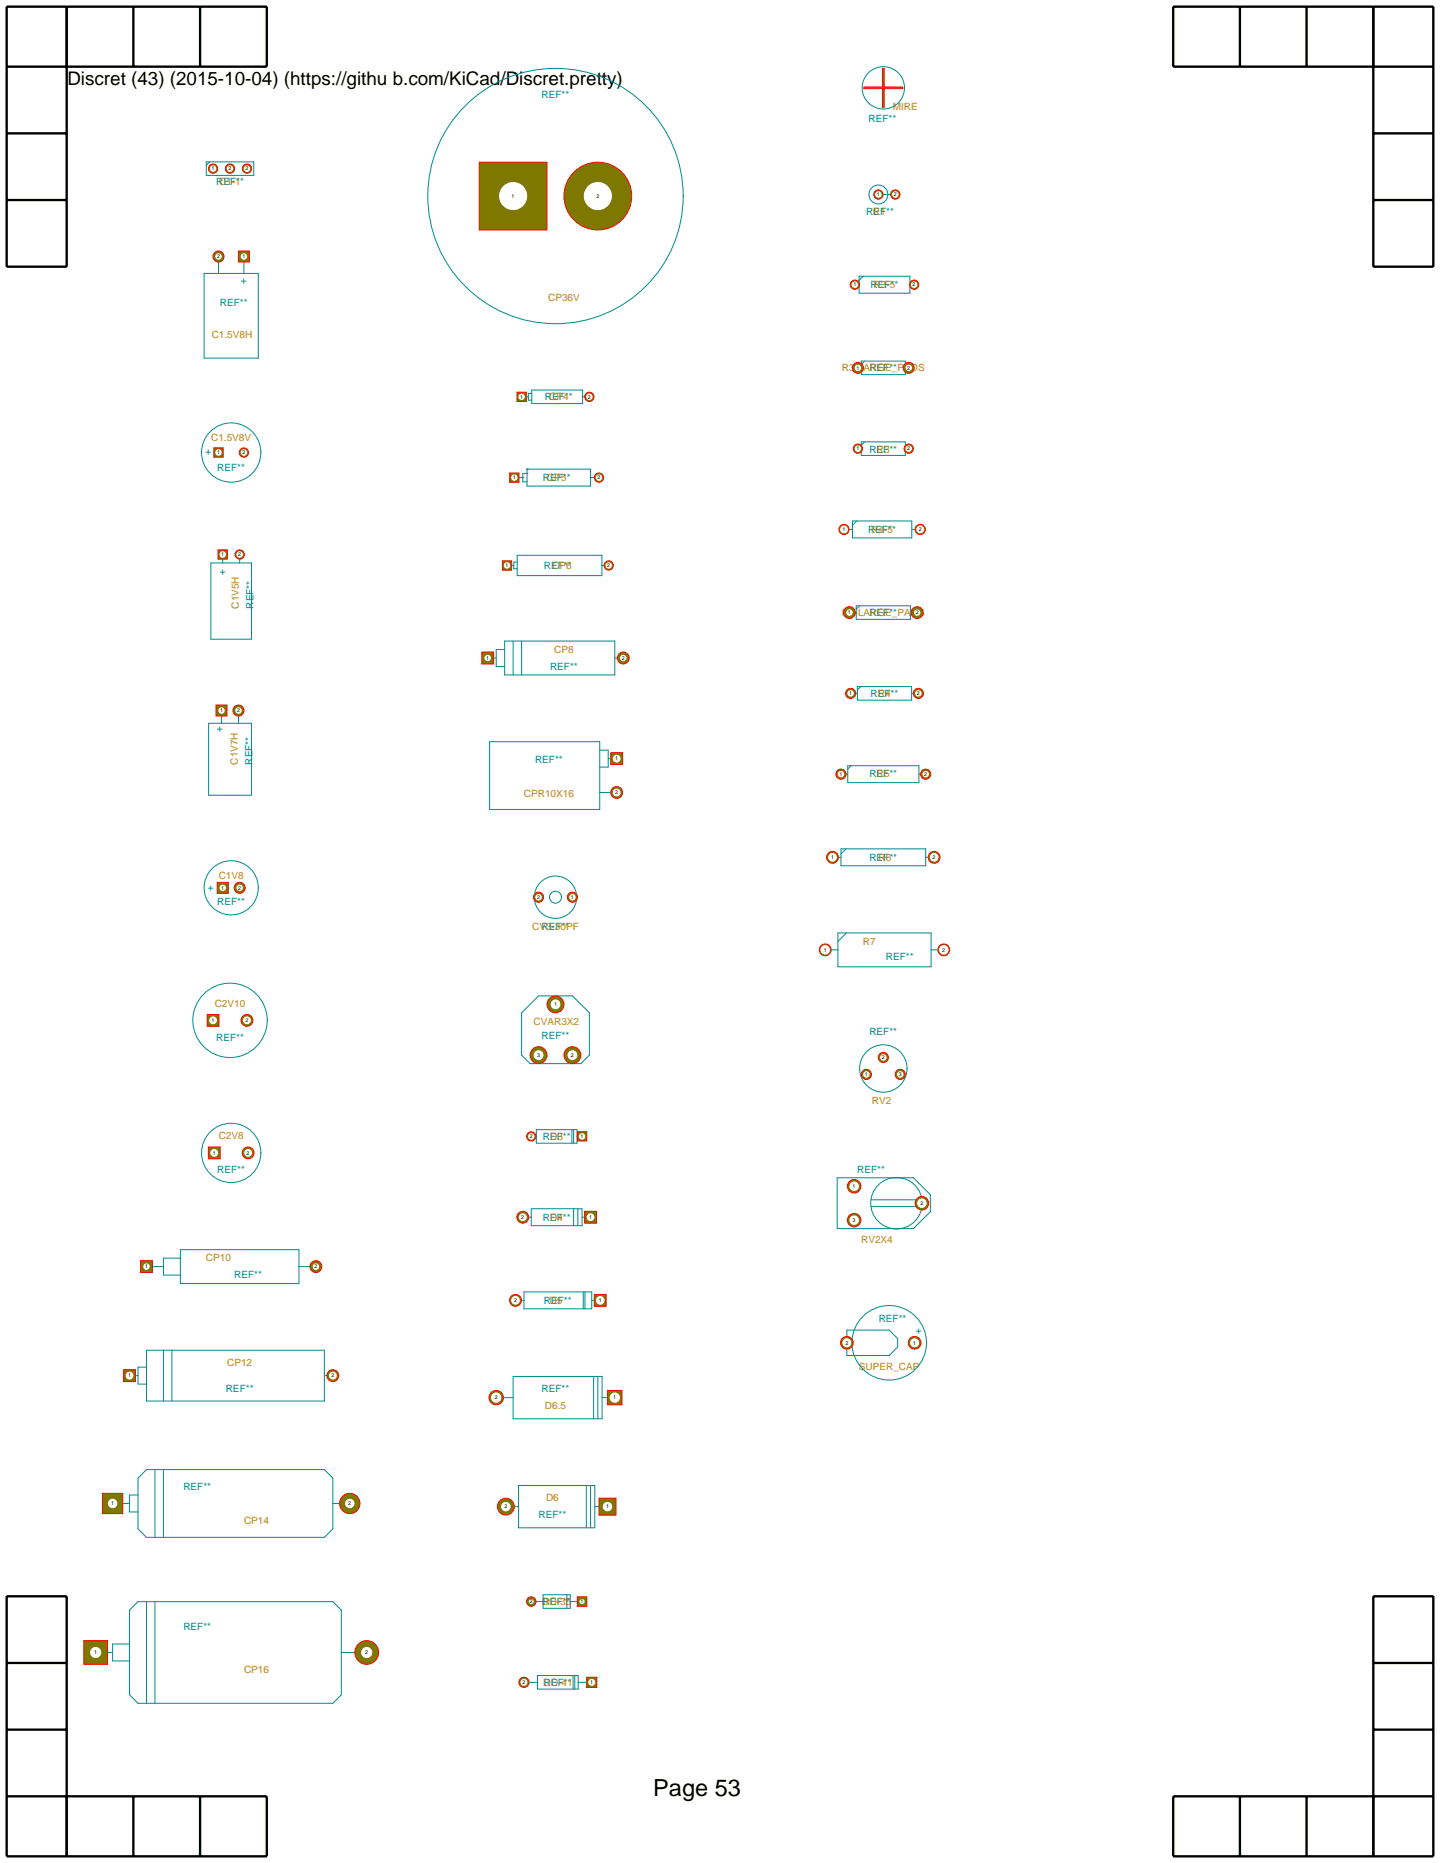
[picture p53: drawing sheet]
<svg xmlns="http://www.w3.org/2000/svg" width="216mm" height="279mm" viewBox="0 0 216 279" stroke-linecap="round" stroke-linejoin="round" font-family="sans-serif">
<defs><g id="words">
<text font-size="3.5" x="97.9" y="269.4">Page 53</text>
<text font-size="2.8" x="10.1" y="12.8">Discret (43) (2015-10-04) (https://githu b.com/KiCad/Discret.pretty)</text>
<g font-size="1.5" fill="#008b8b">
<text x="81.2" y="14.7">REF**</text>
<text x="130.2" y="18.2">REF**</text>
<text x="32.4" y="27.8">REF**</text>
<text x="129.9" y="32.2">REF**</text>
<text x="33" y="45.9">REF**</text>
<text x="36.1" y="42.6">+</text>
<text x="130.5" y="43.2">REF**</text>
<text x="130.4" y="55.7">REF**</text>
<text x="81.7" y="60">REF**</text>
<text x="30.8" y="68.2">+</text>
<text x="32.6" y="70.6">REF**</text>
<text x="130.4" y="67.9">REF**</text>
<text x="81.4" y="72.1">REF**</text>
<text x="130.2" y="79.9">REF**</text>
<text x="33" y="86.2">+</text>
<text x="81.6" y="85.3">REF**</text>
<text x="38" y="91.3" transform="rotate(-90 38 91.3)">REF**</text>
<text x="130.4" y="92.4">REF**</text>
<text x="82.5" y="100.4">REF**</text>
<text x="130.5" y="104.5">REF**</text>
<text x="32.5" y="109.7">+</text>
<text x="37.8" y="114.7" transform="rotate(-90 37.8 114.7)">REF**</text>
<text x="80.2" y="114.4">REF**</text>
<text x="130.4" y="116.6">REF**</text>
<text x="130.4" y="129.1">REF**</text>
<text x="31.2" y="133.6">+</text>
<text x="32.6" y="135.7">REF**</text>
<text x="81.2" y="139.5">REF**</text>
<text x="132.8" y="144">REF**</text>
<text x="81.2" y="155.8">REF**</text>
<text x="130.4" y="155.3">REF**</text>
<text x="32.4" y="156.1">REF**</text>
<text x="81.4" y="170.9">REF**</text>
<text x="32.6" y="175.9">REF**</text>
<text x="128.5" y="175.9">REF**</text>
<text x="81.4" y="183">REF**</text>
<text x="35.1" y="191.7">REF**</text>
<text x="81.6" y="195.5">REF**</text>
<text x="131.7" y="198.3">REF**</text>
<text x="137.3" y="200.1">+</text>
<text x="33.9" y="208.7">REF**</text>
<text x="81.2" y="208.8">REF**</text>
<text x="27.5" y="223.4">REF**</text>
<text x="80.7" y="227.7">REF**</text>
<text x="27.5" y="244.5">REF**</text>
<text x="81.4" y="240.7">REF**</text>
<text x="81.6" y="252.8">REF**</text>
</g>
<g font-size="1.5" fill="#b8860b">
<text x="133.9" y="16.5">MIRE</text>
<text x="32.9" y="27.8">C1-1</text>
<text x="130.9" y="32.2">R1</text>
<text x="82.2" y="45.1">CP36V</text>
<text x="131" y="43.2">R3-5</text>
<text x="31.7" y="50.6">C1.5V8H</text>
<text x="126.2" y="55.7">R3-LARGE_PADS</text>
<text x="82.3" y="60">CP4</text>
<text x="31.7" y="66.1">C1.5V8V</text>
<text x="131.5" y="67.9">R3</text>
<text x="82" y="72.1">CP5</text>
<text x="130.6" y="79.9">R4-5</text>
<text x="82.8" y="85.3">CP6</text>
<text x="35.8" y="91.3" transform="rotate(-90 35.8 91.3)">C1V5H</text>
<text x="126.2" y="92.4">R4-LARGE_PADS</text>
<text x="83.1" y="97.9">CP8</text>
<text x="131.7" y="104.5">R4</text>
<text x="35.6" y="114.7" transform="rotate(-90 35.6 114.7)">C1V7H</text>
<text x="78.5" y="119.5">CPR10X16</text>
<text x="131.5" y="116.6">R5</text>
<text x="32.8" y="131.9">C1V8</text>
<text x="131.7" y="129.1">R6</text>
<text x="79.8" y="139.5">CV3-30PF</text>
<text x="129.4" y="141.7">R7</text>
<text x="32.2" y="151">C2V10</text>
<text x="80" y="153.7">CVAR3X2</text>
<text x="130.7" y="165.6">RV2</text>
<text x="32.8" y="170.9">C2V8</text>
<text x="82.5" y="170.9">D3</text>
<text x="82.5" y="183">D4</text>
<text x="30.9" y="189.2">CP10</text>
<text x="129.1" y="186.4">RV2X4</text>
<text x="82.4" y="195.5">D5</text>
<text x="34.1" y="204.9">CP12</text>
<text x="128.8" y="205.4">SUPER_CAP</text>
<text x="81.7" y="211.4">D6.5</text>
<text x="81.9" y="225.2">D6</text>
<text x="36.6" y="228.5">CP14</text>
<text x="81.3" y="240.7">DO-35</text>
<text x="36.6" y="250.9">CP16</text>
<text x="81.4" y="252.8">DO-41</text>
</g>
<g font-size=".8">
<text x="31.7" y="25.6">1</text>
<text x="34.3" y="25.6">2</text>
<text x="36.8" y="25.6">2</text>
<text x="76.7" y="29.7">1</text>
<text x="89.4" y="29.7">2</text>
<text x="131.5" y="29.4">1</text>
<text x="134" y="29.4">2</text>
<text x="32.5" y="38.7">2</text>
<text x="36.3" y="38.7">1</text>
<text x="127.9" y="43">1</text>
<text x="136.8" y="43">2</text>
<text x="78" y="59.8">1</text>
<text x="88.1" y="59.8">2</text>
<text x="128.4" y="55.4">1</text>
<text x="136" y="55.4">2</text>
<text x="32.5" y="68.1">1</text>
<text x="36.3" y="68.1">2</text>
<text x="76.9" y="71.9">1</text>
<text x="89.6" y="71.9">2</text>
<text x="128.4" y="67.5">1</text>
<text x="136" y="67.5">2</text>
<text x="33.2" y="83.4">1</text>
<text x="35.7" y="83.4">2</text>
<text x="126.3" y="79.7">1</text>
<text x="137.8" y="79.7">2</text>
<text x="75.8" y="85.1">1</text>
<text x="91" y="85.1">2</text>
<text x="127.1" y="92.1">1</text>
<text x="137.3" y="92.1">2</text>
<text x="72.9" y="98.9">1</text>
<text x="93.2" y="98.9">2</text>
<text x="33" y="106.8">1</text>
<text x="35.5" y="106.8">2</text>
<text x="127.3" y="104.3">1</text>
<text x="137.5" y="104.3">2</text>
<text x="92.2" y="114">1</text>
<text x="92.2" y="119.1">2</text>
<text x="125.9" y="116.4">1</text>
<text x="138.6" y="116.4">2</text>
<text x="124.6" y="128.8">1</text>
<text x="139.8" y="128.8">2</text>
<text x="33.2" y="133.4">1</text>
<text x="35.7" y="133.4">2</text>
<text x="80.5" y="134.8">2</text>
<text x="85.6" y="134.8">1</text>
<text x="123.5" y="142.7">1</text>
<text x="141.3" y="142.7">2</text>
<text x="31.7" y="153.3">1</text>
<text x="36.8" y="153.3">2</text>
<text x="83.1" y="150.9">1</text>
<text x="80.5" y="158.5">3</text>
<text x="85.6" y="158.5">2</text>
<text x="129.7" y="161.4">1</text>
<text x="132.2" y="158.9">2</text>
<text x="134.8" y="161.4">3</text>
<text x="31.9" y="173.2">1</text>
<text x="37" y="173.2">2</text>
<text x="79.4" y="170.7">2</text>
<text x="87.1" y="170.7">1</text>
<text x="127.8" y="178.2">1</text>
<text x="78.2" y="182.8">2</text>
<text x="88.3" y="182.8">1</text>
<text x="127.8" y="183.3">3</text>
<text x="138" y="180.7">2</text>
<text x="21.7" y="190.2">1</text>
<text x="47.1" y="190.2">2</text>
<text x="77.1" y="195.3">2</text>
<text x="89.8" y="195.3">1</text>
<text x="126.7" y="201.6">2</text>
<text x="136.9" y="201.6">1</text>
<text x="19.2" y="206.6">1</text>
<text x="49.7" y="206.6">2</text>
<text x="74.2" y="209.9">2</text>
<text x="92" y="209.9">1</text>
<text x="16.7" y="225.7">1</text>
<text x="52.2" y="225.7">2</text>
<text x="75.6" y="226.2">2</text>
<text x="90.9" y="226.2">1</text>
<text x="79.4" y="240.5">2</text>
<text x="87.1" y="240.5">1</text>
<text x="14.1" y="248.1">1</text>
<text x="54.8" y="248.1">2</text>
<text x="78.3" y="252.6">2</text>
<text x="88.5" y="252.6">1</text>
</g>
</g></defs>
<path d="M30.9 24.3h7.1v2h-7.1zM31.4 24.3l-.5 .5" fill="none" stroke="#008b8b" stroke-width=".15"/>
<circle cx="31.9" cy="25.3" r=".7" fill="#7e7800" stroke="#f00" stroke-width=".15"/>
<circle cx="31.9" cy="25.3" r=".41" fill="#fff" stroke="#fff" stroke-width=".15"/>
<circle cx="37" cy="25.3" r=".7" fill="#7e7800" stroke="#f00" stroke-width=".15"/>
<circle cx="37" cy="25.3" r=".41" fill="#fff" stroke="#fff" stroke-width=".15"/>
<circle cx="34.5" cy="25.3" r=".7" fill="#7e7800" stroke="#f00" stroke-width=".15"/>
<circle cx="34.5" cy="25.3" r=".41" fill="#fff" stroke="#fff" stroke-width=".15"/>
<path d="M32.8 38.5v2.5M36.6 38.5v2.5M30.6 41h8.1v12.7h-8.1z" fill="none" stroke="#008b8b" stroke-width=".15"/>
<path d="M35.7 37.6h1.7v1.7h-1.7z" fill-rule="evenodd" fill="#7e7800" stroke="#f00" stroke-width=".15"/>
<circle cx="36.6" cy="38.5" r=".41" fill="#fff" stroke="#fff" stroke-width=".15"/>
<circle cx="32.8" cy="38.5" r=".83" fill="#7e7800" stroke="#f00" stroke-width=".15"/>
<circle cx="32.8" cy="38.5" r=".41" fill="#fff" stroke="#fff" stroke-width=".15"/>
<circle cx="34.7" cy="67.9" r="4.4" fill="none" stroke="#008b8b" stroke-width=".15"/>
<path d="M32.1 67.2h1.4v1.4h-1.4z" fill-rule="evenodd" fill="#7e7800" stroke="#f00" stroke-width=".15"/>
<circle cx="32.8" cy="67.9" r=".41" fill="#fff" stroke="#fff" stroke-width=".15"/>
<circle cx="36.6" cy="67.9" r=".7" fill="#7e7800" stroke="#f00" stroke-width=".15"/>
<circle cx="36.6" cy="67.9" r=".41" fill="#fff" stroke="#fff" stroke-width=".15"/>
<path d="M31.6 84.4h6.1v11.5h-6.1zM33.4 83.2v1.2M35.9 83.2v1.2" fill="none" stroke="#008b8b" stroke-width=".15"/>
<path d="M32.7 82.5h1.4v1.4h-1.4z" fill-rule="evenodd" fill="#7e7800" stroke="#f00" stroke-width=".15"/>
<circle cx="33.4" cy="83.2" r=".41" fill="#fff" stroke="#fff" stroke-width=".15"/>
<circle cx="35.9" cy="83.2" r=".7" fill="#7e7800" stroke="#f00" stroke-width=".15"/>
<circle cx="35.9" cy="83.2" r=".41" fill="#fff" stroke="#fff" stroke-width=".15"/>
<path d="M31.3 108.5v10.8M31.3 108.5h6.4M31.3 119.3h6.4M33.2 106.6v1.9M35.8 106.6v1.9M37.7 108.5v10.8" fill="none" stroke="#008b8b" stroke-width=".15"/>
<path d="M32.4 105.7h1.6v1.7h-1.6z" fill-rule="evenodd" fill="#7e7800" stroke="#f00" stroke-width=".15"/>
<circle cx="33.2" cy="106.6" r=".41" fill="#fff" stroke="#fff" stroke-width=".15"/>
<circle cx="35.8" cy="106.6" r=".83" fill="#7e7800" stroke="#f00" stroke-width=".15"/>
<circle cx="35.8" cy="106.6" r=".41" fill="#fff" stroke="#fff" stroke-width=".15"/>
<circle cx="34.7" cy="133.1" r="4.1" fill="none" stroke="#008b8b" stroke-width=".15"/>
<path d="M32.6 132.3h1.6v1.7h-1.6z" fill-rule="evenodd" fill="#7e7800" stroke="#f00" stroke-width=".15"/>
<circle cx="33.4" cy="133.1" r=".41" fill="#fff" stroke="#fff" stroke-width=".15"/>
<circle cx="35.9" cy="133.1" r=".83" fill="#7e7800" stroke="#f00" stroke-width=".15"/>
<circle cx="35.9" cy="133.1" r=".41" fill="#fff" stroke="#fff" stroke-width=".15"/>
<circle cx="34.5" cy="153" r="5.6" fill="none" stroke="#008b8b" stroke-width=".15"/>
<path d="M31.1 152.1h1.7v1.8h-1.7z" fill-rule="evenodd" fill="#7e7800" stroke="#f00" stroke-width=".15"/>
<circle cx="31.9" cy="153" r=".51" fill="#fff" stroke="#fff" stroke-width=".15"/>
<circle cx="37" cy="153" r=".89" fill="#7e7800" stroke="#f00" stroke-width=".15"/>
<circle cx="37" cy="153" r=".51" fill="#fff" stroke="#fff" stroke-width=".15"/>
<circle cx="34.7" cy="172.9" r="4.4" fill="none" stroke="#008b8b" stroke-width=".15"/>
<path d="M31.2 172h1.8v1.8h-1.8z" fill-rule="evenodd" fill="#7e7800" stroke="#f00" stroke-width=".15"/>
<circle cx="32.1" cy="172.9" r=".51" fill="#fff" stroke="#fff" stroke-width=".15"/>
<circle cx="37.2" cy="172.9" r=".89" fill="#7e7800" stroke="#f00" stroke-width=".15"/>
<circle cx="37.2" cy="172.9" r=".51" fill="#fff" stroke="#fff" stroke-width=".15"/>
<path d="M22 190h2.5M27 187.4h17.8v5.1h-17.8zM27 188.7h-2.5v2.5h2.5M44.8 190h2.6" fill="none" stroke="#008b8b" stroke-width=".15"/>
<circle cx="47.4" cy="190" r=".89" fill="#7e7800" stroke="#f00" stroke-width=".15"/>
<circle cx="47.4" cy="190" r=".41" fill="#fff" stroke="#fff" stroke-width=".15"/>
<path d="M21.1 189.1h1.8v1.7h-1.8z" fill-rule="evenodd" fill="#7e7800" stroke="#f00" stroke-width=".15"/>
<circle cx="22" cy="190" r=".41" fill="#fff" stroke="#fff" stroke-width=".15"/>
<path d="M19.4 206.3h1.3M22 205h-1.3v2.6h1.3M22 202.5h26.6v7.6h-26.6zM24.5 202.5v7.6M25.8 202.5v7.6M48.6 206.3h1.3" fill="none" stroke="#008b8b" stroke-width=".15"/>
<path d="M18.5 205.4h1.8v1.8h-1.8z" fill-rule="evenodd" fill="#7e7800" stroke="#f00" stroke-width=".15"/>
<circle cx="19.4" cy="206.3" r=".51" fill="#fff" stroke="#fff" stroke-width=".15"/>
<circle cx="49.9" cy="206.3" r=".89" fill="#7e7800" stroke="#f00" stroke-width=".15"/>
<circle cx="49.9" cy="206.3" r=".51" fill="#fff" stroke="#fff" stroke-width=".15"/>
<path d="M16.9 225.5h2.5M20.7 224.2h-1.3v2.6h1.3M22 220.4h26.6l1.3 1.3v7.6l-1.3 1.3h-26.6l-1.3-1.3v-7.6zM23.2 220.4v10.2M24.5 220.4v10.2M49.9 225.5h2.5" fill="none" stroke="#008b8b" stroke-width=".15"/>
<path d="M15.4 224h3v3h-3z" fill-rule="evenodd" fill="#7e7800" stroke="#f00" stroke-width=".15"/>
<circle cx="16.9" cy="225.5" r=".64" fill="#fff" stroke="#fff" stroke-width=".15"/>
<circle cx="52.4" cy="225.5" r="1.52" fill="#7e7800" stroke="#f00" stroke-width=".15"/>
<circle cx="52.4" cy="225.5" r=".64" fill="#fff" stroke="#fff" stroke-width=".15"/>
<path d="M14.3 247.8h2.6M19.4 241.5l1.3-1.3h29.2l1.3 1.3v12.7l-1.3 1.2h-29.2l-1.3-1.2zM19.4 246.6h-2.5v2.5h2.5M22 240.2v15.2M23.2 240.2v15.2M51.2 247.8h3.8" fill="none" stroke="#008b8b" stroke-width=".15"/>
<path d="M12.6 246h3.5v3.6h-3.5z" fill-rule="evenodd" fill="#7e7800" stroke="#f00" stroke-width=".15"/>
<circle cx="14.3" cy="247.8" r=".76" fill="#fff" stroke="#fff" stroke-width=".15"/>
<circle cx="55" cy="247.8" r="1.78" fill="#7e7800" stroke="#f00" stroke-width=".15"/>
<circle cx="55" cy="247.8" r=".76" fill="#fff" stroke="#fff" stroke-width=".15"/>
<circle cx="83.3" cy="29.4" r="19.1" fill="none" stroke="#008b8b" stroke-width=".15"/>
<circle cx="89.6" cy="29.4" r="5.1" fill="#7e7800" stroke="#f00" stroke-width=".15"/>
<circle cx="89.6" cy="29.4" r="2.03" fill="#fff" stroke="#fff" stroke-width=".15"/>
<path d="M71.9 24.3h10.1v10.2h-10.1z" fill-rule="evenodd" fill="#7e7800" stroke="#f00" stroke-width=".15"/>
<circle cx="76.9" cy="29.4" r="2.03" fill="#fff" stroke="#fff" stroke-width=".15"/>
<path d="M78.2 59.5h1M79.7 58.5h7.7v2h-7.7zM79.7 59h-.5v1h.5M87.4 59.5h1" fill="none" stroke="#008b8b" stroke-width=".15"/>
<path d="M77.5 58.8h1.4v1.4h-1.4z" fill-rule="evenodd" fill="#7e7800" stroke="#f00" stroke-width=".15"/>
<circle cx="78.2" cy="59.5" r=".41" fill="#fff" stroke="#fff" stroke-width=".15"/>
<circle cx="88.4" cy="59.5" r=".7" fill="#7e7800" stroke="#f00" stroke-width=".15"/>
<circle cx="88.4" cy="59.5" r=".41" fill="#fff" stroke="#fff" stroke-width=".15"/>
<path d="M77.1 71.6h.1M77.1 71.6h1.3M78.4 71.6h.1M79 70.4h.1M79 71h.1M79 70.4h9.5v2.5h-9.5zM79 71h-.6v1.3h.6M88.5 71.6h.1M88.5 71.6h1.3M89.8 71.6h.1" fill="none" stroke="#008b8b" stroke-width=".15"/>
<path d="M76.4 70.9h1.4v1.4h-1.4z" fill-rule="evenodd" fill="#7e7800" stroke="#f00" stroke-width=".15"/>
<circle cx="77.1" cy="71.6" r=".41" fill="#fff" stroke="#fff" stroke-width=".15"/>
<circle cx="89.8" cy="71.6" r=".7" fill="#7e7800" stroke="#f00" stroke-width=".15"/>
<circle cx="89.8" cy="71.6" r=".41" fill="#fff" stroke="#fff" stroke-width=".15"/>
<path d="M76 84.8h1M77.5 84.3h-.5v1h.5M77.5 83.3h12.7v3h-12.7zM90.2 84.8h1.1" fill="none" stroke="#008b8b" stroke-width=".15"/>
<path d="M75.3 84.1h1.4v1.4h-1.4z" fill-rule="evenodd" fill="#7e7800" stroke="#f00" stroke-width=".15"/>
<circle cx="76" cy="84.8" r=".41" fill="#fff" stroke="#fff" stroke-width=".15"/>
<circle cx="91.3" cy="84.8" r=".7" fill="#7e7800" stroke="#f00" stroke-width=".15"/>
<circle cx="91.3" cy="84.8" r=".41" fill="#fff" stroke="#fff" stroke-width=".15"/>
<path d="M73.1 98.7h1.3M75.7 97.4h-1.3v2.6h1.3M75.7 96.1h16.5v5.1h-16.5zM76.9 96.1v5.1M78.2 96.1v5.1M92.2 98.7h1.2" fill="none" stroke="#008b8b" stroke-width=".15"/>
<path d="M72.2 97.8h1.8v1.8h-1.8z" fill-rule="evenodd" fill="#7e7800" stroke="#f00" stroke-width=".15"/>
<circle cx="73.1" cy="98.7" r=".41" fill="#fff" stroke="#fff" stroke-width=".15"/>
<circle cx="93.4" cy="98.7" r=".89" fill="#7e7800" stroke="#f00" stroke-width=".15"/>
<circle cx="93.4" cy="98.7" r=".41" fill="#fff" stroke="#fff" stroke-width=".15"/>
<path d="M73.4 111.2h16.5v10.2h-16.5zM89.9 112.5h1.3v2.5h-1.3M89.9 118.9h2.6M91.2 113.8h1.3" fill="none" stroke="#008b8b" stroke-width=".15"/>
<path d="M91.6 112.9h1.7v1.8h-1.7z" fill-rule="evenodd" fill="#7e7800" stroke="#f00" stroke-width=".15"/>
<circle cx="92.5" cy="113.8" r=".51" fill="#fff" stroke="#fff" stroke-width=".15"/>
<circle cx="92.5" cy="118.9" r=".89" fill="#7e7800" stroke="#f00" stroke-width=".15"/>
<circle cx="92.5" cy="118.9" r=".51" fill="#fff" stroke="#fff" stroke-width=".15"/>
<g fill="none" stroke="#008b8b" stroke-width=".15">
<circle cx="83.3" cy="134.6" r="3.2"/>
<circle cx="83.3" cy="134.6" r=".9"/>
</g>
<circle cx="85.8" cy="134.6" r=".76" fill="#7e7800" stroke="#f00" stroke-width=".15"/>
<circle cx="85.8" cy="134.6" r=".41" fill="#fff" stroke="#fff" stroke-width=".15"/>
<circle cx="80.7" cy="134.6" r=".76" fill="#7e7800" stroke="#f00" stroke-width=".15"/>
<circle cx="80.7" cy="134.6" r=".41" fill="#fff" stroke="#fff" stroke-width=".15"/>
<path d="M80.7 149.4h5.1l2.6 2.5v6.3l-1.3 1.3h-7.6l-1.3-1.3v-6.3z" fill="none" stroke="#008b8b" stroke-width=".15"/>
<circle cx="83.3" cy="150.6" r="1.27" fill="#7e7800" stroke="#f00" stroke-width=".15"/>
<circle cx="83.3" cy="150.6" r=".66" fill="#fff" stroke="#fff" stroke-width=".15"/>
<circle cx="85.8" cy="158.2" r="1.27" fill="#7e7800" stroke="#f00" stroke-width=".15"/>
<circle cx="85.8" cy="158.2" r=".66" fill="#fff" stroke="#fff" stroke-width=".15"/>
<circle cx="80.7" cy="158.2" r="1.27" fill="#7e7800" stroke="#f00" stroke-width=".15"/>
<circle cx="80.7" cy="158.2" r=".66" fill="#fff" stroke="#fff" stroke-width=".15"/>
<path d="M79.7 170.4h.7M80.4 169.4h6.1v2h-6.1zM85.7 169.4v2M86 169.4v2M86.5 170.4h.8" fill="none" stroke="#008b8b" stroke-width=".15"/>
<path d="M86.6 169.7h1.4v1.4h-1.4z" fill-rule="evenodd" fill="#7e7800" stroke="#f00" stroke-width=".15"/>
<circle cx="87.3" cy="170.4" r=".41" fill="#fff" stroke="#fff" stroke-width=".15"/>
<circle cx="79.7" cy="170.4" r=".7" fill="#7e7800" stroke="#f00" stroke-width=".15"/>
<circle cx="79.7" cy="170.4" r=".41" fill="#fff" stroke="#fff" stroke-width=".15"/>
<path d="M78.4 182.6h1.3M79.7 181.3h7.6v2.5h-7.6zM86 181.3v2.5M86.6 181.3v2.5M87.3 182.6h1.2" fill="none" stroke="#008b8b" stroke-width=".15"/>
<circle cx="78.4" cy="182.5" r=".89" fill="#7e7800" stroke="#f00" stroke-width=".15"/>
<circle cx="78.4" cy="182.6" r=".51" fill="#fff" stroke="#fff" stroke-width=".15"/>
<path d="M87.7 181.7h1.7v1.7h-1.7z" fill-rule="evenodd" fill="#7e7800" stroke="#f00" stroke-width=".15"/>
<circle cx="88.5" cy="182.6" r=".51" fill="#fff" stroke="#fff" stroke-width=".15"/>
<path d="M77.3 195h1.3M78.6 193.7h10.1v2.6h-10.1zM87.4 193.7v2.6M87.7 193.7v2.6M88.7 195h1.3" fill="none" stroke="#008b8b" stroke-width=".15"/>
<circle cx="77.3" cy="195" r=".89" fill="#7e7800" stroke="#f00" stroke-width=".15"/>
<circle cx="77.3" cy="195" r=".57" fill="#fff" stroke="#fff" stroke-width=".15"/>
<path d="M89.1 194.1h1.8v1.8h-1.8z" fill-rule="evenodd" fill="#7e7800" stroke="#f00" stroke-width=".15"/>
<circle cx="90" cy="195" r=".57" fill="#fff" stroke="#fff" stroke-width=".15"/>
<path d="M74.4 209.6h2.5M76.9 206.4h13.4v6.4h-13.4zM89 206.4v6.4M89.6 206.4v6.4M90.3 209.6h1.9" fill="none" stroke="#008b8b" stroke-width=".15"/>
<circle cx="74.4" cy="209.6" r="1.08" fill="#7e7800" stroke="#f00" stroke-width=".15"/>
<circle cx="74.4" cy="209.6" r=".7" fill="#fff" stroke="#fff" stroke-width=".15"/>
<path d="M91.1 208.5h2.2v2.2h-2.2z" fill-rule="evenodd" fill="#7e7800" stroke="#f00" stroke-width=".15"/>
<circle cx="92.2" cy="209.6" r=".7" fill="#fff" stroke="#fff" stroke-width=".15"/>
<path d="M75.8 226h1.9M77.7 222.8h11.5v6.3h-11.5zM87.9 222.8v6.3M88.5 222.8v6.3M89.2 226h1.9" fill="none" stroke="#008b8b" stroke-width=".15"/>
<circle cx="75.8" cy="226" r="1.27" fill="#7e7800" stroke="#f00" stroke-width=".15"/>
<circle cx="75.8" cy="226" r=".64" fill="#fff" stroke="#fff" stroke-width=".15"/>
<path d="M89.8 224.7h2.6v2.5h-2.6z" fill-rule="evenodd" fill="#7e7800" stroke="#f00" stroke-width=".15"/>
<circle cx="91.1" cy="226" r=".64" fill="#fff" stroke="#fff" stroke-width=".15"/>
<path d="M81.4 239.2h4.1v2h-4.1zM85 239.2v2M79.7 240.2h1.7M85.5 240.2h1.8" fill="none" stroke="#008b8b" stroke-width=".15"/>
<path d="M86.6 239.5h1.4v1.4h-1.4z" fill-rule="evenodd" fill="#7e7800" stroke="#f00" stroke-width=".15"/>
<circle cx="87.3" cy="240.2" r=".3" fill="#fff" stroke="#fff" stroke-width=".15"/>
<circle cx="79.7" cy="240.2" r=".71" fill="#7e7800" stroke="#f00" stroke-width=".15"/>
<circle cx="79.7" cy="240.2" r=".3" fill="#fff" stroke="#fff" stroke-width=".15"/>
<path d="M78.6 252.3h2M80.6 251.3h6.1v2h-6.1zM85.9 251.3v2M86.2 251.3v2M86.7 252.3h2" fill="none" stroke="#008b8b" stroke-width=".15"/>
<path d="M88 251.5h1.5v1.6h-1.5z" fill-rule="evenodd" fill="#7e7800" stroke="#f00" stroke-width=".15"/>
<circle cx="88.7" cy="252.3" r=".44" fill="#fff" stroke="#fff" stroke-width=".15"/>
<circle cx="78.6" cy="252.3" r=".76" fill="#7e7800" stroke="#f00" stroke-width=".15"/>
<circle cx="78.6" cy="252.3" r=".44" fill="#fff" stroke="#fff" stroke-width=".15"/>
<circle cx="132.4" cy="13.2" r="3.2" fill="none" stroke="#008b8b" stroke-width=".15"/>
<g fill="#7e7800" stroke="#f00" stroke-width=".15">
<path d="M129.5 13h2.8v.3h-2.8z" fill-rule="evenodd"/>
<path d="M132.3 10.3h.3v2.7h-.3z" fill-rule="evenodd"/>
<circle cx="132.4" cy="13.2" r=".13"/>
</g>
<circle cx="132.4" cy="13.2" r=".03" fill="#fff" stroke="#fff" stroke-width=".15"/>
<g fill="#7e7800" stroke="#f00" stroke-width=".15">
<path d="M132.3 13.3h.3v2.8h-.3z" fill-rule="evenodd"/>
<path d="M132.6 13h2.8v.3h-2.8z" fill-rule="evenodd"/>
</g>
<g fill="none" stroke="#008b8b" stroke-width=".15">
<path d="M131.7 29.2h2.5"/>
<circle cx="131.7" cy="29.2" r="1.42"/>
</g>
<circle cx="131.7" cy="29.2" r=".7" fill="#7e7800" stroke="#f00" stroke-width=".15"/>
<circle cx="131.7" cy="29.2" r=".41" fill="#fff" stroke="#fff" stroke-width=".15"/>
<circle cx="134.2" cy="29.2" r=".7" fill="#7e7800" stroke="#f00" stroke-width=".15"/>
<circle cx="134.2" cy="29.2" r=".41" fill="#fff" stroke="#fff" stroke-width=".15"/>
<path d="M128.2 42.7h.6M128.8 41.4h7.6v2.6h-7.6zM129.4 41.4l-.6 .7M136.4 42.7h.7" fill="none" stroke="#008b8b" stroke-width=".15"/>
<circle cx="128.2" cy="42.7" r=".7" fill="#7e7800" stroke="#f00" stroke-width=".15"/>
<circle cx="128.2" cy="42.7" r=".41" fill="#fff" stroke="#fff" stroke-width=".15"/>
<circle cx="137.1" cy="42.7" r=".7" fill="#7e7800" stroke="#f00" stroke-width=".15"/>
<circle cx="137.1" cy="42.7" r=".41" fill="#fff" stroke="#fff" stroke-width=".15"/>
<path d="M128.6 55.2h.5M129.1 54.2h6.6v2h-6.6zM129.6 54.2l-.5 .5M135.7 55.2h.5" fill="none" stroke="#008b8b" stroke-width=".15"/>
<circle cx="128.6" cy="55.2" r=".83" fill="#7e7800" stroke="#f00" stroke-width=".15"/>
<circle cx="128.6" cy="55.2" r=".41" fill="#fff" stroke="#fff" stroke-width=".15"/>
<circle cx="136.2" cy="55.2" r=".83" fill="#7e7800" stroke="#f00" stroke-width=".15"/>
<circle cx="136.2" cy="55.2" r=".41" fill="#fff" stroke="#fff" stroke-width=".15"/>
<path d="M128.6 67.3h.5M129.1 66.3h6.6v2h-6.6zM129.6 66.3l-.5 .5M135.7 67.3h.5" fill="none" stroke="#008b8b" stroke-width=".15"/>
<circle cx="128.6" cy="67.3" r=".7" fill="#7e7800" stroke="#f00" stroke-width=".15"/>
<circle cx="128.6" cy="67.3" r=".41" fill="#fff" stroke="#fff" stroke-width=".15"/>
<circle cx="136.2" cy="67.3" r=".7" fill="#7e7800" stroke="#f00" stroke-width=".15"/>
<circle cx="136.2" cy="67.3" r=".41" fill="#fff" stroke="#fff" stroke-width=".15"/>
<path d="M126.5 79.4h1.3M127.8 78.1h8.9v2.6h-8.9zM128.5 78.1l-.7 .7M136.7 79.4h1.3" fill="none" stroke="#008b8b" stroke-width=".15"/>
<circle cx="126.5" cy="79.4" r=".76" fill="#7e7800" stroke="#f00" stroke-width=".15"/>
<circle cx="126.5" cy="79.4" r=".51" fill="#fff" stroke="#fff" stroke-width=".15"/>
<circle cx="138" cy="79.4" r=".76" fill="#7e7800" stroke="#f00" stroke-width=".15"/>
<circle cx="138" cy="79.4" r=".51" fill="#fff" stroke="#fff" stroke-width=".15"/>
<path d="M127.4 91.9h1M128.4 90.9h8.1v2h-8.1zM128.9 90.9l-.5 .5M136.5 91.9h1" fill="none" stroke="#008b8b" stroke-width=".15"/>
<circle cx="127.4" cy="91.9" r=".89" fill="#7e7800" stroke="#f00" stroke-width=".15"/>
<circle cx="127.4" cy="91.9" r=".41" fill="#fff" stroke="#fff" stroke-width=".15"/>
<circle cx="137.5" cy="91.9" r=".89" fill="#7e7800" stroke="#f00" stroke-width=".15"/>
<circle cx="137.5" cy="91.9" r=".41" fill="#fff" stroke="#fff" stroke-width=".15"/>
<path d="M127.5 104h1M128.5 103h8.2v2h-8.2zM129.1 103l-.6 .5M136.7 104h1" fill="none" stroke="#008b8b" stroke-width=".15"/>
<circle cx="127.5" cy="104" r=".76" fill="#7e7800" stroke="#f00" stroke-width=".15"/>
<circle cx="127.5" cy="104" r=".41" fill="#fff" stroke="#fff" stroke-width=".15"/>
<circle cx="137.7" cy="104" r=".76" fill="#7e7800" stroke="#f00" stroke-width=".15"/>
<circle cx="137.7" cy="104" r=".41" fill="#fff" stroke="#fff" stroke-width=".15"/>
<path d="M126.1 116.1h1M127.1 114.8h10.7v2.6h-10.7zM127.6 114.8l-.5 .5M137.8 116.1h1" fill="none" stroke="#008b8b" stroke-width=".15"/>
<circle cx="126.1" cy="116.1" r=".76" fill="#7e7800" stroke="#f00" stroke-width=".15"/>
<circle cx="126.1" cy="116.1" r=".41" fill="#fff" stroke="#fff" stroke-width=".15"/>
<circle cx="138.8" cy="116.1" r=".76" fill="#7e7800" stroke="#f00" stroke-width=".15"/>
<circle cx="138.8" cy="116.1" r=".41" fill="#fff" stroke="#fff" stroke-width=".15"/>
<path d="M124.8 128.6h1.3M126.1 127.3h12.7v2.5h-12.7zM126.8 127.3l-.7 .8M138.8 128.6h1.3" fill="none" stroke="#008b8b" stroke-width=".15"/>
<circle cx="124.8" cy="128.6" r=".89" fill="#7e7800" stroke="#f00" stroke-width=".15"/>
<circle cx="124.8" cy="128.6" r=".57" fill="#fff" stroke="#fff" stroke-width=".15"/>
<circle cx="140.1" cy="128.6" r=".89" fill="#7e7800" stroke="#f00" stroke-width=".15"/>
<circle cx="140.1" cy="128.6" r=".57" fill="#fff" stroke="#fff" stroke-width=".15"/>
<path d="M125.6 139.9h14v5.1h-14zM126.9 139.9l-1.3 1.3M123.7 142.5h.1M123.7 142.5h1.9M139.6 142.5h1.9M141.5 142.5h.1" fill="none" stroke="#008b8b" stroke-width=".15"/>
<circle cx="123.7" cy="142.5" r=".89" fill="#7e7800" stroke="#f00" stroke-width=".15"/>
<circle cx="123.7" cy="142.5" r=".64" fill="#fff" stroke="#fff" stroke-width=".15"/>
<circle cx="141.5" cy="142.5" r=".89" fill="#7e7800" stroke="#f00" stroke-width=".15"/>
<circle cx="141.5" cy="142.5" r=".64" fill="#fff" stroke="#fff" stroke-width=".15"/>
<circle cx="132.4" cy="160.2" r="3.6" fill="none" stroke="#008b8b" stroke-width=".15"/>
<circle cx="129.9" cy="161.1" r=".76" fill="#7e7800" stroke="#f00" stroke-width=".15"/>
<circle cx="129.9" cy="161.1" r=".41" fill="#fff" stroke="#fff" stroke-width=".15"/>
<circle cx="132.4" cy="158.6" r=".76" fill="#7e7800" stroke="#f00" stroke-width=".15"/>
<circle cx="132.4" cy="158.6" r=".41" fill="#fff" stroke="#fff" stroke-width=".15"/>
<circle cx="135" cy="161.1" r=".76" fill="#7e7800" stroke="#f00" stroke-width=".15"/>
<circle cx="135" cy="161.1" r=".41" fill="#fff" stroke="#fff" stroke-width=".15"/>
<g fill="none" stroke="#008b8b" stroke-width=".15">
<path d="M125.5 176.6h11.5l2.5 2.6v2.5l-2.5 2.6h-11.5zM130.6 179.9h7.5M130.6 181h7.5"/>
<circle cx="134.4" cy="180.4" r="3.9"/>
</g>
<circle cx="128.1" cy="177.9" r="1.02" fill="#7e7800" stroke="#f00" stroke-width=".15"/>
<circle cx="128.1" cy="177.9" r=".64" fill="#fff" stroke="#fff" stroke-width=".15"/>
<circle cx="138.2" cy="180.4" r="1.02" fill="#7e7800" stroke="#f00" stroke-width=".15"/>
<circle cx="138.2" cy="180.4" r=".64" fill="#fff" stroke="#fff" stroke-width=".15"/>
<circle cx="128.1" cy="183" r="1.02" fill="#7e7800" stroke="#f00" stroke-width=".15"/>
<circle cx="128.1" cy="183" r=".64" fill="#fff" stroke="#fff" stroke-width=".15"/>
<g fill="none" stroke="#008b8b" stroke-width=".15">
<path d="M127 199.5h6.3l1.3 1.2v1.3l-1.3 1.3h-6.3zM127 201.4h.6"/>
<circle cx="133.3" cy="201.4" r="5.6"/>
</g>
<circle cx="127" cy="201.4" r=".95" fill="#7e7800" stroke="#f00" stroke-width=".15"/>
<circle cx="127" cy="201.4" r=".6" fill="#fff" stroke="#fff" stroke-width=".15"/>
<circle cx="137.1" cy="201.4" r=".95" fill="#7e7800" stroke="#f00" stroke-width=".15"/>
<circle cx="137.1" cy="201.4" r=".6" fill="#fff" stroke="#fff" stroke-width=".15"/>
<g fill="none" stroke="#000" stroke-width=".35">
<path d="M1 20h9M10 1v39h-9v-39h39v9h-39M20 1v9M30 1v9M185.9 1v9M195.9 1v9M205.9 1v39h9v-39h-39v9h39M205.9 20h9M1 30h9M205.9 30h9M1 259.4h9M1 249.4h9"/>
<path d="M205.9 259.4h9M205.9 249.4h9M1 269.4h39v9h-39v-39h9v39M20 269.4v9M30 269.4v9M185.9 269.4v9M195.9 269.4v9M214.9 269.4h-39v9h39v-39h-9v39"/>
</g>
<use href="#words"/>
</svg>
